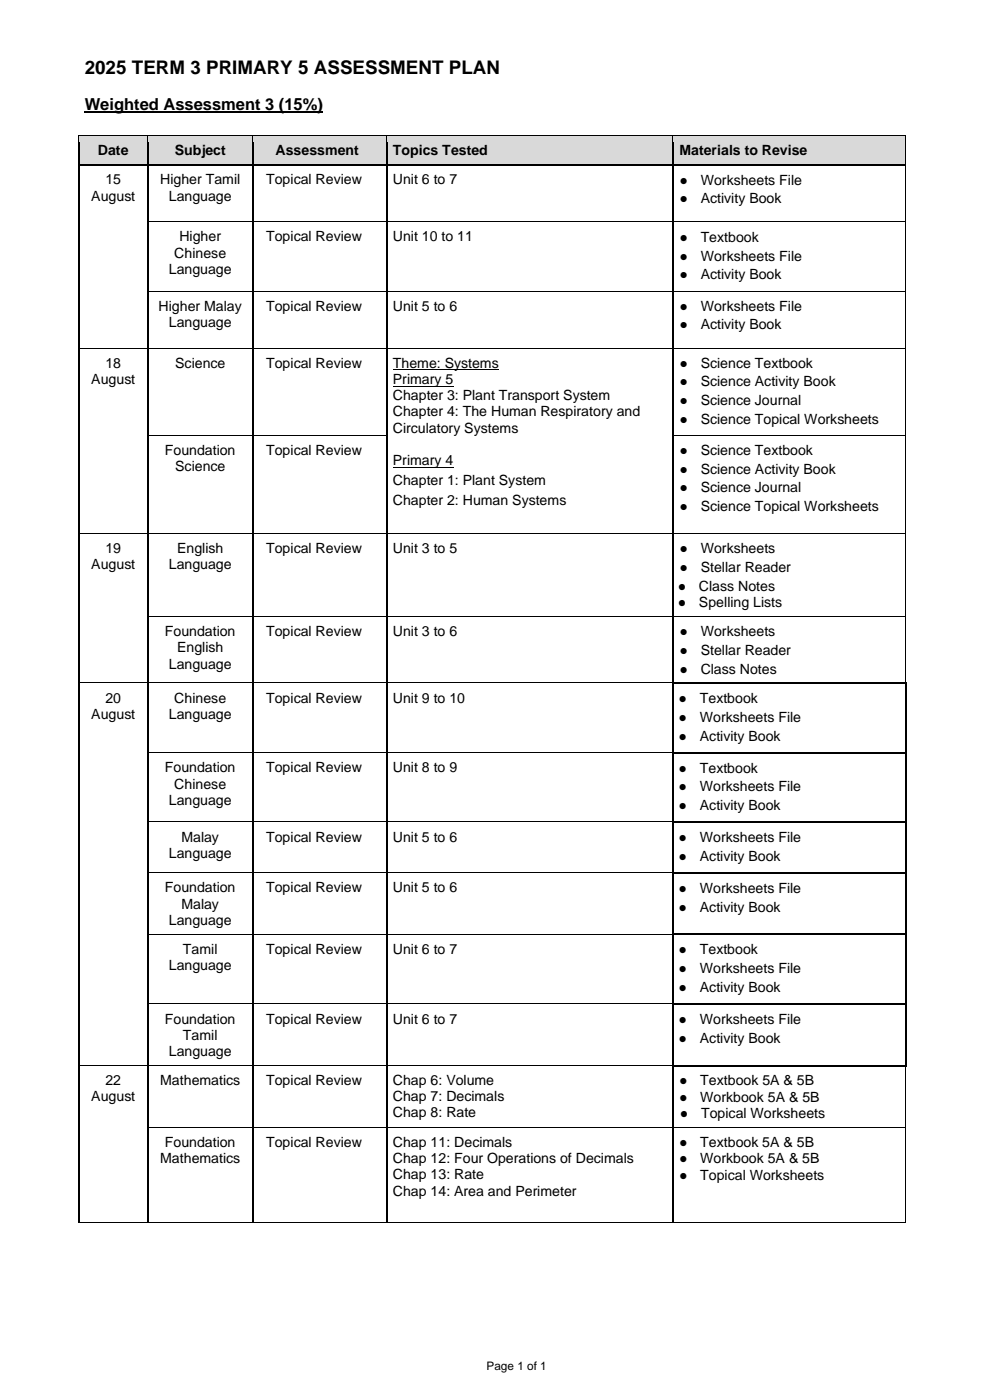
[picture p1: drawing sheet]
<svg xmlns="http://www.w3.org/2000/svg" width="297mm" height="420mm" viewBox="0 0 297 420" stroke-linecap="round" stroke-linejoin="round" font-family="sans-serif">
<defs><g id="words">
<text font-size="5.6" x="25.4" y="22.3">2025 TERM 3 PRIMARY 5 ASSESSMENT PLAN</text>
<text font-size="5" x="25.4" y="33">Weighted Assessment 3 (15%)</text>
<g font-size="4.2">
<text x="29.3" y="46.6">Date</text>
<text x="52.4" y="46.6">Subject</text>
<text x="82.6" y="46.6">Assessment</text>
<text x="117.7" y="46.6">Topics Tested</text>
<text x="203.6" y="46.6">Materials to Revise</text>
<text x="31.6" y="55.3">15</text>
<text x="48" y="55.3">Higher Tamil</text>
<text x="79.8" y="55.3">Topical Review</text>
<text x="117.7" y="55.3">Unit 6 to 7</text>
<text x="203.6" y="55.4">●</text>
<text x="210" y="55.4">Worksheets File</text>
<text x="27.3" y="60.2">August</text>
<text x="50.6" y="60.2">Language</text>
<text x="203.6" y="61">●</text>
<text x="210" y="61">Activity Book</text>
<text x="52.2" y="77.3">Chinese</text>
<text x="53.8" y="72.4">Higher</text>
<text x="79.8" y="72.4">Topical Review</text>
<text x="117.7" y="72.4">Unit 10 to 11</text>
<text x="203.6" y="72.5">●</text>
<text x="210" y="72.5">Textbook</text>
<text x="50.6" y="82.2">Language</text>
<text x="203.6" y="78.2">●</text>
<text x="203.6" y="83.8">●</text>
<text x="210" y="78.2">Worksheets File</text>
<text x="210" y="83.8">Activity Book</text>
<text x="47.5" y="93.2">Higher Malay</text>
<text x="79.8" y="93.2">Topical Review</text>
<text x="117.7" y="93.2">Unit 5 to 6</text>
<text x="203.6" y="93.3">●</text>
<text x="210" y="93.3">Worksheets File</text>
<text x="50.6" y="98.1">Language</text>
<text x="203.6" y="98.8">●</text>
<text x="210" y="98.8">Activity Book</text>
<text x="31.6" y="110.3">18</text>
<text x="52.5" y="110.3">Science</text>
<text x="79.8" y="110.3">Topical Review</text>
<text x="117.7" y="110.3">Theme: Systems</text>
<text x="203.6" y="110.3">●</text>
<text x="210" y="110.3">Science Textbook</text>
<text x="27.3" y="115.2">August</text>
<text x="117.7" y="115.2">Primary 5</text>
<text x="203.6" y="115.9">●</text>
<text x="210" y="115.9">Science Activity Book</text>
<text x="117.7" y="120.1">Chapter 3: Plant Transport System</text>
<text x="117.7" y="124.9">Chapter 4: The Human Respiratory and</text>
<text x="203.6" y="121.5">●</text>
<text x="210" y="121.5">Science Journal</text>
<text x="117.7" y="129.8">Circulatory Systems</text>
<text x="203.6" y="127.1">●</text>
<text x="210" y="127.1">Science Topical Worksheets</text>
<text x="49.4" y="136.5">Foundation</text>
<text x="79.8" y="136.5">Topical Review</text>
<text x="203.6" y="136.5">●</text>
<text x="210" y="136.5">Science Textbook</text>
<text x="52.5" y="141.4">Science</text>
<text x="117.7" y="139.5">Primary 4</text>
<text x="203.6" y="142.1">●</text>
<text x="210" y="142.1">Science Activity Book</text>
<text x="117.7" y="145.5">Chapter 1: Plant System</text>
<text x="203.6" y="147.7">●</text>
<text x="210" y="147.7">Science Journal</text>
<text x="117.7" y="151.4">Chapter 2: Human Systems</text>
<text x="203.6" y="153.3">●</text>
<text x="210" y="153.3">Science Topical Worksheets</text>
<text x="31.6" y="166">19</text>
<text x="53.1" y="166">English</text>
<text x="79.8" y="166">Topical Review</text>
<text x="117.7" y="166">Unit 3 to 5</text>
<text x="203.6" y="166">●</text>
<text x="210" y="166">Worksheets</text>
<text x="27.3" y="170.8">August</text>
<text x="50.6" y="170.8">Language</text>
<text x="203.6" y="171.6">●</text>
<text x="210" y="171.6">Stellar Reader</text>
<text x="203.1" y="177.2">●</text>
<text x="209.5" y="177.2">Class Notes</text>
<text x="203.1" y="182.1">●</text>
<text x="209.5" y="182.1">Spelling Lists</text>
<text x="49.4" y="190.8">Foundation</text>
<text x="79.8" y="190.8">Topical Review</text>
<text x="117.7" y="190.8">Unit 3 to 6</text>
<text x="203.6" y="190.8">●</text>
<text x="210" y="190.8">Worksheets</text>
<text x="53.1" y="195.7">English</text>
<text x="203.6" y="196.4">●</text>
<text x="210" y="196.4">Stellar Reader</text>
<text x="50.6" y="200.6">Language</text>
<text x="203.6" y="202.1">●</text>
<text x="210" y="202.1">Class Notes</text>
<text x="27.3" y="215.7">August</text>
<text x="31.6" y="210.8">20</text>
<text x="50.6" y="215.7">Language</text>
<text x="52.2" y="210.8">Chinese</text>
<text x="79.8" y="210.8">Topical Review</text>
<text x="117.7" y="210.8">Unit 9 to 10</text>
<text x="203.4" y="210.9">●</text>
<text x="209.7" y="210.9">Textbook</text>
<text x="203.4" y="216.6">●</text>
<text x="209.7" y="216.6">Worksheets File</text>
<text x="203.4" y="222.2">●</text>
<text x="209.7" y="222.2">Activity Book</text>
<text x="49.4" y="231.7">Foundation</text>
<text x="79.8" y="231.7">Topical Review</text>
<text x="117.7" y="231.7">Unit 8 to 9</text>
<text x="203.4" y="231.8">●</text>
<text x="209.7" y="231.8">Textbook</text>
<text x="52.2" y="236.6">Chinese</text>
<text x="203.4" y="237.4">●</text>
<text x="209.7" y="237.4">Worksheets File</text>
<text x="50.6" y="241.5">Language</text>
<text x="203.4" y="243.1">●</text>
<text x="209.7" y="243.1">Activity Book</text>
<text x="50.6" y="257.4">Language</text>
<text x="54.4" y="252.5">Malay</text>
<text x="79.8" y="252.5">Topical Review</text>
<text x="117.7" y="252.5">Unit 5 to 6</text>
<text x="203.4" y="252.6">●</text>
<text x="209.7" y="252.6">Worksheets File</text>
<text x="203.4" y="258.3">●</text>
<text x="209.7" y="258.3">Activity Book</text>
<text x="49.4" y="267.7">Foundation</text>
<text x="79.8" y="267.7">Topical Review</text>
<text x="117.7" y="267.7">Unit 5 to 6</text>
<text x="203.4" y="267.8">●</text>
<text x="209.7" y="267.8">Worksheets File</text>
<text x="54.4" y="272.6">Malay</text>
<text x="203.4" y="273.5">●</text>
<text x="209.7" y="273.5">Activity Book</text>
<text x="50.6" y="277.5">Language</text>
<text x="54.8" y="286.2">Tamil</text>
<text x="79.8" y="286.2">Topical Review</text>
<text x="117.7" y="286.2">Unit 6 to 7</text>
<text x="203.4" y="286.3">●</text>
<text x="209.7" y="286.3">Textbook</text>
<text x="50.6" y="291.1">Language</text>
<text x="203.4" y="292">●</text>
<text x="209.7" y="292">Worksheets File</text>
<text x="203.4" y="297.6">●</text>
<text x="209.7" y="297.6">Activity Book</text>
<text x="49.4" y="307.1">Foundation</text>
<text x="54.8" y="311.9">Tamil</text>
<text x="79.8" y="307.1">Topical Review</text>
<text x="117.7" y="307.1">Unit 6 to 7</text>
<text x="203.4" y="307.2">●</text>
<text x="209.7" y="307.2">Worksheets File</text>
<text x="50.6" y="316.8">Language</text>
<text x="203.4" y="312.8">●</text>
<text x="209.7" y="312.8">Activity Book</text>
<text x="31.6" y="325.5">22</text>
<text x="48" y="325.5">Mathematics</text>
<text x="79.8" y="325.5">Topical Review</text>
<text x="117.7" y="325.5">Chap 6: Volume</text>
<text x="203.5" y="325.5">●</text>
<text x="209.9" y="325.5">Textbook 5A &amp; 5B</text>
<text x="27.3" y="330.4">August</text>
<text x="117.7" y="330.4">Chap 7: Decimals</text>
<text x="117.7" y="335.2">Chap 8: Rate</text>
<text x="203.5" y="330.4">●</text>
<text x="203.8" y="335.4">●</text>
<text x="209.9" y="330.4">Workbook 5A &amp; 5B</text>
<text x="210.1" y="335.4">Topical Worksheets</text>
<text x="49.4" y="344.1">Foundation</text>
<text x="79.8" y="344.1">Topical Review</text>
<text x="117.7" y="344.1">Chap 11: Decimals</text>
<text x="203.5" y="344.1">●</text>
<text x="209.9" y="344.1">Textbook 5A &amp; 5B</text>
<text x="48" y="348.9">Mathematics</text>
<text x="117.7" y="348.9">Chap 12: Four Operations of Decimals</text>
<text x="117.7" y="353.8">Chap 13: Rate</text>
<text x="203.5" y="349">●</text>
<text x="203.5" y="354">●</text>
<text x="209.9" y="349">Workbook 5A &amp; 5B</text>
<text x="209.9" y="354">Topical Worksheets</text>
<text x="117.7" y="358.7">Chap 14: Area and Perimeter</text>
</g>
<text font-size="3.5" x="145.9" y="410.9">Page 1 of 1</text>
</g></defs>
<path d="M25.4 33.5h71.4v.5h-71.4z" fill-rule="evenodd" fill="#000"/>
<g fill="#d9d9d9">
<path d="M23.8 40.9h20.3v8.4h-20.3z" fill-rule="evenodd"/>
<path d="M25.4 42.6h17.1v4.9h-17.1z" fill-rule="evenodd"/>
<path d="M44.4 40.9h31.2v8.4h-31.2z" fill-rule="evenodd"/>
<path d="M46.1 42.6h27.9v4.9h-27.9z" fill-rule="evenodd"/>
<path d="M75.9 40.9h39.9v8.4h-39.9z" fill-rule="evenodd"/>
<path d="M77.5 42.6h36.7v4.9h-36.7z" fill-rule="evenodd"/>
<path d="M116.1 40.9h85.3v8.4h-85.3z" fill-rule="evenodd"/>
<path d="M117.7 42.6h82.2v4.9h-82.2z" fill-rule="evenodd"/>
<path d="M201.7 40.9h69.7v8.4h-69.7z" fill-rule="evenodd"/>
<path d="M203.6 42.6h65.9v4.9h-65.9z" fill-rule="evenodd"/>
</g>
<path d="M23.6 40.5v2.1M23.8 40.7h20.3" fill="none" stroke="#000" stroke-width=".34"/>
<path d="M23.5 40.5h.3v.4h-.3z" fill-rule="evenodd" fill="#000"/>
<path d="M23.8 40.9h20.3v1.7h-20.3z" fill-rule="evenodd" fill="#d9d9d9"/>
<g fill="#000">
<path d="M44.1 40.9h.4v1.7h-.4z" fill-rule="evenodd"/>
<path d="M44.1 40.5h.4v.4h-.4z" fill-rule="evenodd"/>
</g>
<path d="M44.5 40.7h31.1" fill="none" stroke="#000" stroke-width=".34"/>
<path d="M44.5 40.9h31.1v1.7h-31.1z" fill-rule="evenodd" fill="#d9d9d9"/>
<g fill="#000">
<path d="M75.6 40.9h.4v1.7h-.4z" fill-rule="evenodd"/>
<path d="M75.6 40.5h.4v.4h-.4z" fill-rule="evenodd"/>
</g>
<path d="M76 40.7h39.8" fill="none" stroke="#000" stroke-width=".34"/>
<path d="M76 40.9h39.8v1.7h-39.8z" fill-rule="evenodd" fill="#d9d9d9"/>
<g fill="#000">
<path d="M115.8 40.9h.4v1.7h-.4z" fill-rule="evenodd"/>
<path d="M115.8 40.5h.4v.4h-.4z" fill-rule="evenodd"/>
</g>
<path d="M116.2 40.7h85.3" fill="none" stroke="#000" stroke-width=".34"/>
<path d="M116.2 40.9h85.3v1.7h-85.3z" fill-rule="evenodd" fill="#d9d9d9"/>
<g fill="#000">
<path d="M201.5 40.9h.3v1.7h-.3z" fill-rule="evenodd"/>
<path d="M201.5 40.5h.3v.4h-.3z" fill-rule="evenodd"/>
</g>
<path d="M201.8 40.7h69.6" fill="none" stroke="#000" stroke-width=".34"/>
<path d="M201.8 40.9h69.6v1.7h-69.6z" fill-rule="evenodd" fill="#d9d9d9"/>
<g fill="#000">
<path d="M271.4 40.9h.3v1.7h-.3z" fill-rule="evenodd"/>
<path d="M271.4 40.5h.3v.4h-.3z" fill-rule="evenodd"/>
</g>
<path d="M23.6 47.5h20.7v1.8h-20.7z" fill-rule="evenodd" fill="#d9d9d9"/>
<path d="M23.6 42.6v6.7" fill="none" stroke="#000" stroke-width=".34"/>
<path d="M44.3 47.5h31.5v1.8h-31.5z" fill-rule="evenodd" fill="#d9d9d9"/>
<path d="M44.3 42.6v6.7" fill="none" stroke="#000" stroke-width=".34"/>
<path d="M75.8 47.5h40.2v1.8h-40.2z" fill-rule="evenodd" fill="#d9d9d9"/>
<path d="M75.8 42.6v6.7" fill="none" stroke="#000" stroke-width=".34"/>
<path d="M116 47.5h85.7v1.8h-85.7z" fill-rule="evenodd" fill="#d9d9d9"/>
<path d="M116 42.6v6.7" fill="none" stroke="#000" stroke-width=".34"/>
<path d="M201.7 47.5h69.8v1.8h-69.8z" fill-rule="evenodd" fill="#d9d9d9"/>
<g fill="none" stroke="#000" stroke-width=".34">
<path d="M23.6 49.3v317.2M23.8 49.5h20.3M44.3 49.3v317.2M44.5 49.5h31.1M75.8 49.3v317.2M76 49.5h39.8M116 49.3v317.2M116.2 49.5h85.3M201.7 42.6v323.9M201.8 49.5h69.6M201.8 204.9h69.6M271.5 204.7v114.8"/>
<path d="M201.8 225.8h69.6M201.8 246.6h69.6M201.8 261.8h69.6M201.8 280.3h69.6M201.8 301.1h69.6M201.8 319.7h69.6"/>
</g>
<g fill="none" stroke="#000" stroke-width=".3">
<path d="M271.5 42.6v162.1M44.5 66.6h31.1M76 66.6h39.8M116.2 66.6h85.3M201.8 66.6h69.6M44.5 87.3h31.1M76 87.3h39.8M116.2 87.3h85.3M201.8 87.3h69.6M23.8 104.4h20.3M44.5 104.4h31.1M76 104.4h39.8"/>
<path d="M116.2 104.4h85.3M117.7 110.9h31.8M117.7 115.8h18.2M201.8 104.4h69.6M44.5 130.6h31.1M76 130.6h39.8M201.8 130.6h69.6M117.7 140.2h18.2M23.8 160.1h20.3M44.5 160.1h31.1M76 160.1h39.8M116.2 160.1h85.3"/>
<path d="M201.8 160.1h69.6M44.5 184.9h31.1M76 184.9h39.8M116.2 184.9h85.3M201.8 184.9h69.6M23.8 204.9h20.3M44.5 204.9h31.1M76 204.9h39.8M116.2 204.9h85.3M44.5 225.7h31.1M76 225.7h39.8M116.2 225.7h85.3"/>
<path d="M44.5 246.6h31.1M76 246.6h39.8M116.2 246.6h85.3M44.5 261.8h31.1M76 261.8h39.8M116.2 261.8h85.3M44.5 280.3h31.1M76 280.3h39.8M116.2 280.3h85.3M23.8 319.6h20.3M44.5 301.1h31.1M44.5 319.6h31.1"/>
<path d="M76 301.1h39.8M76 319.6h39.8M116.2 301.1h85.3M116.2 319.6h85.3M44.5 338.2h31.1M76 338.2h39.8M116.2 338.2h85.3M201.8 338.2h69.6M271.5 321.5v45M23.5 366.6h20.6M44.4 366.6h31.2M75.9 366.6h39.9"/>
<path d="M116.1 366.6h85.4M201.7 366.6h69.7"/>
</g>
<g fill="#000">
<path d="M271.4 204.7h.3v.4h-.3z" fill-rule="evenodd"/>
<path d="M271.4 319.5h.3v.3h-.3z" fill-rule="evenodd"/>
<path d="M271.4 319.5h.3v.3h-.3z" fill-rule="evenodd"/>
<path d="M271.4 319.8h.3v1.7h-.3z" fill-rule="evenodd"/>
<path d="M44.1 366.5h.3v.3h-.3z" fill-rule="evenodd"/>
<path d="M75.6 366.5h.3v.3h-.3z" fill-rule="evenodd"/>
<path d="M115.8 366.5h.3v.3h-.3z" fill-rule="evenodd"/>
<path d="M201.5 366.5h.2v.3h-.2z" fill-rule="evenodd"/>
<path d="M271.4 366.5h.3v.3h-.3z" fill-rule="evenodd"/>
<path d="M271.4 366.5h.3v.3h-.3z" fill-rule="evenodd"/>
</g>
<use href="#words"/>
</svg>
